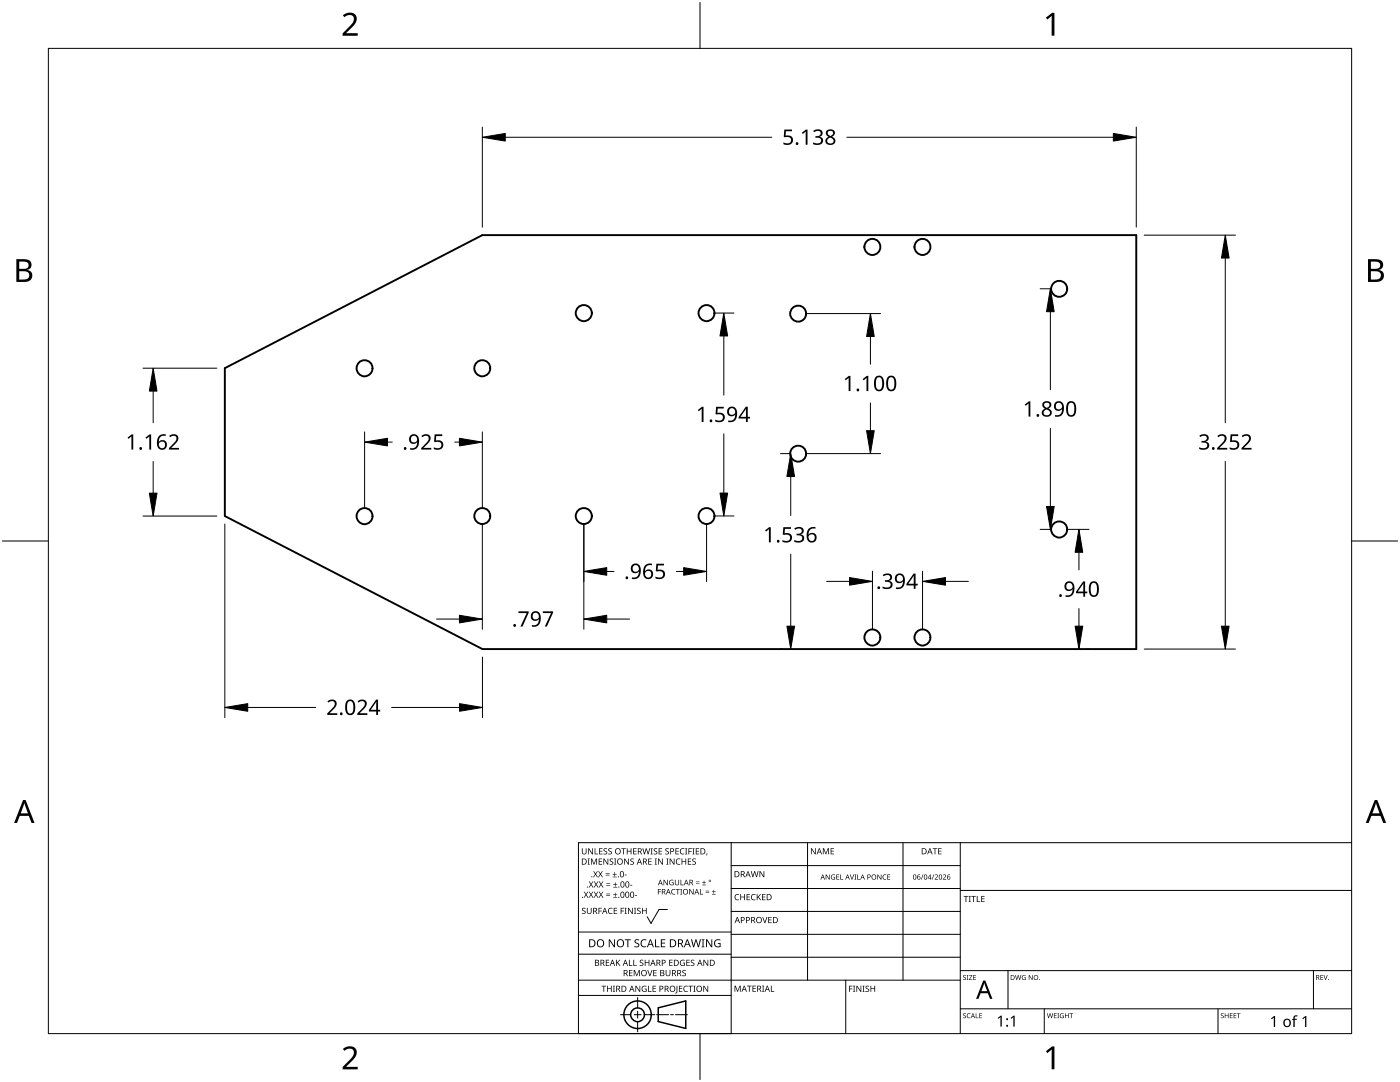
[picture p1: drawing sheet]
<svg xmlns="http://www.w3.org/2000/svg" width="279mm" height="216mm" viewBox="0 0 279 216" stroke-linecap="round" stroke-linejoin="round" font-family="sans-serif">
<g fill="none" stroke="#000" stroke-width=".38">
<path d="M44.9 73.5l51.4-26.6h130.5v82.6h-130.5l-51.4-26.5z"/>
<circle cx="174.1" cy="49.3" r="1.6"/>
<circle cx="184.1" cy="49.3" r="1.61"/>
<circle cx="211.4" cy="57.6" r="1.59"/>
<circle cx="72.7" cy="73.5" r="1.6"/>
<circle cx="96.2" cy="73.5" r="1.6"/>
<circle cx="116.5" cy="62.5" r="1.6"/>
<circle cx="141" cy="62.5" r="1.59"/>
<circle cx="159.3" cy="62.6" r="1.59"/>
<circle cx="159.3" cy="90.5" r="1.59"/>
<circle cx="72.7" cy="103" r="1.6"/>
<circle cx="96.2" cy="103" r="1.59"/>
<circle cx="116.5" cy="103" r="1.6"/>
<circle cx="141" cy="103" r="1.59"/>
<circle cx="211.4" cy="105.6" r="1.6"/>
<circle cx="174.1" cy="127.2" r="1.6"/>
<circle cx="184.1" cy="127.2" r="1.59"/>
</g>
<path d="M9.7 9.7h260v196.5h-260z" fill="none" stroke="#000" stroke-width=".2"/>
<path d="M139.7 .5v9.2M.5 108h9.2M269.7 108h9.2M139.7 206.2v9.2" fill="none" stroke="#000" stroke-width=".2"/>
<g fill="#000">
<path d="M68.4 3.1a1.64 1.64 0 0 1 2.8 .4 2.52 2.52 0 0 1-1.2 2.2l-.9 .9h2.3v.5h-3v-.4l1.2-1.2a1.95 1.95 0 0 0 .9-2.2 1.23 1.23 0 0 0-1.8 .1zM208.7 3.5l1.3-.9h.4v4.5h-.5v-4l-.9 .8zM68.4 209.3a1.64 1.64 0 0 1 2.8 .4 2.52 2.52 0 0 1-1.2 2.2l-.9 1h2.3v.5h-3v-.5l1.2-1.2a1.95 1.95 0 0 0 .9-2.1 1.23 1.23 0 0 0-1.8 .1zM208.7 209.8l1.3-1h.4v4.6h-.5v-4l-.9 .7z"/>
<path d="M3.3 51.7h1.3a1.28 1.28 0 0 1 1.7 1.3 1.04 1.04 0 0 1-.9 .9 1.23 1.23 0 0 1 1 1.5 1.23 1.23 0 0 1-1.5 .9h-1.6zM3.8 54.1v1.7h1a.86 .86 0 0 0 1-.9 .86 .86 0 0 0-1.1-.8zM3.8 52.2v1.4h.9a.78 .78 0 0 0 1-.7 .78 .78 0 0 0-1.1-.7z"/>
<path d="M273 51.7h1.3a1.28 1.28 0 0 1 1.7 1.3 1.04 1.04 0 0 1-.8 .9 1.23 1.23 0 0 1 1 1.5 1.23 1.23 0 0 1-1.6 .9h-1.6zM273.6 54.1v1.7h.9a.86 .86 0 0 0 1.1-.9 .86 .86 0 0 0-1.1-.8zM273.6 52.2v1.4h.8a.78 .78 0 0 0 1-.7 .78 .78 0 0 0-1.1-.7z"/>
<path d="M4.6 159.6h.5l1.8 4.6h-.6l-.6-1.4h-1.8l-.5 1.4h-.6zM4.8 160.2l-.7 2.1h1.5z"/>
<path d="M274.3 159.6h.6l1.7 4.6h-.6l-.5-1.4h-1.8l-.6 1.4h-.5zM274.6 160.2l-.7 2.1h1.4z"/>
</g>
<g fill="none" stroke="#000" stroke-width=".2">
<path d="M145.9 168.1v38.1h-30.5v-38.1h154.3M145.9 172.7h45.7M145.9 177.3h45.7M161.2 168.1v27.5M180.2 168.1v27.5M191.6 168.1v38.1M191.6 177.7h78.1M115.4 198.6h30.5M115.4 195.6h76.2M115.4 190.4h30.5M115.4 186h30.5M127.3 199v2.1"/>
<path d="M133.2 181.5h-1.7l-1.6 2.8-.7-1.4M145.9 181.9h45.7M145.9 186.4h45.7M145.9 191h45.7M168.8 195.6v10.6M191.6 193.7h78.1M201.2 193.7v7.6M262.1 193.7v7.6M123.8 202.5h2.1M126.6 202.5h1.3M127.3 201.8v1.4M127.3 203.8v2.1"/>
<path d="M128.6 202.5h2.1M131 202.5h2.4M133.8 202.5h.6M134.8 202.5h2.4M191.6 201.3h78.1M208.4 201.3v4.9M243.1 201.3v4.9"/>
</g>
<g fill="#000">
<path d="M116.1 169.3h.2v.8a.32 .32 0 0 0 .3 .3 .32 .32 0 0 0 .3-.3v-.8h.2v.8a.47 .47 0 0 1-.5 .4 .47 .47 0 0 1-.5-.5zM116.5 177.9h.2l.3 .5 .3-.5h.1l-.4 .6 .4 .6h-.1l-.3-.5-.4 .5h-.1l.4-.6zM117.3 171.3h.4l-.1 .1v1l.1 .1h-.4l.1-.1v-1zM117.4 169.3h.2l.6 1v-1h.1v1.2h-.1l-.7-1v1h-.1zM117.5 177.9h.2l.3 .5 .3-.5h.1l-.4 .6 .4 .6h-.1l-.4-.5-.3 .5h-.1l.4-.6zM117.5 175.9h.2l.3 .5 .3-.5h.1l-.4 .6 .5 .6h-.2l-.3-.5-.4 .5h-.1l.4-.6zM117.9 171.3h.3l.3 1 .4-1h.3v1.2h-.2v-1l-.4 1h-.1l-.4-1v1h-.2zM118.7 169.3h.1v1h.6v.2h-.7zM118.4 173.8h.1l.3 .5 .3-.5h.2l-.4 .6 .4 .7h-.1l-.4-.6-.3 .6h-.1l.4-.7zM118.5 177.9h.2l.2 .5 .3-.5h.2l-.4 .6 .4 .6h-.1l-.4-.5-.3 .5h-.1l.4-.6zM118.5 175.9h.2l.3 .5 .3-.5h.1l-.4 .6 .4 .6h-.1l-.3-.5-.4 .5h-.1l.4-.6zM119.5 171.3h.7v.1h-.6v.4h.5v.2h-.5v.4h.6v.1h-.7z"/>
<path d="M119.6 169.3h.6v.1h-.5v.4h.5v.1h-.5v.4h.5v.2h-.6zM119.4 173.8h.1l.3 .5 .3-.5h.2l-.4 .6 .4 .7h-.1l-.4-.6-.3 .6h-.2l.5-.7zM119.5 177.9h.1l.3 .5 .3-.5h.2l-.4 .6 .4 .6h-.1l-.4-.5-.3 .5h-.1l.4-.6zM119.5 175.9h.2l.3 .5 .3-.5h.1l-.4 .6 .4 .6h-.1l-.4-.5-.3 .5h-.1l.4-.6zM120.9 174.6h.8v.1h-.8zM120.9 174.2h.8v.1h-.8zM121 178.7h.8v.1h-.8zM121 178.3h.8v.1h-.8zM121 176.6h.8v.1h-.8zM121 176.3h.8v.1h-.8zM120.5 169.4l.4-.1h.3l-.1 .1a.25 .25 0 0 0-.4-.1 .25 .25 0 0 0 0 .4l.4 .3 .1 .2-.3 .3-.5-.1v-.1h.2a.27 .27 0 0 0 .4-.1 .27 .27 0 0 0-.3-.3l-.2-.2zM120.4 171.3h.2l.7 1-.1-1h.2v1.2h-.2l-.6-1v1h-.2z"/>
<path d="M121.4 169.4l.5-.1h.2v.1a.25 .25 0 0 0-.4-.1 .25 .25 0 0 0 0 .4l.4 .3v.2l-.2 .3-.5-.1v-.1h.1a.27 .27 0 0 0 .5-.1 .27 .27 0 0 0-.4-.3l-.2-.2zM122.3 174.9h.8v.2h-.8zM122.4 179h.8v.1h-.8zM122.4 177h.8v.1h-.8zM121.7 171.4l.4-.1 .3 .1-.1 .1a.25 .25 0 0 0-.4-.1 .25 .25 0 0 0 0 .4 .42 .42 0 0 1 .5 .5 .42 .42 0 0 1-.7 .2l-.1-.2 .2 .1a.27 .27 0 0 0 .5-.2 .27 .27 0 0 0-.4-.3l-.2-.2zM122.6 174h.1v.4h.4v.1h-.4v.4h-.1v-.4h-.3v-.1h.3zM122.7 178.1h.1v.4h.4v.1h-.4v.3h-.1v-.3h-.3v-.1h.3zM122.7 176.1h.2v.3h.3v.2h-.3v.3h-.2v-.3h-.3v-.2h.3zM122.6 171.3h.4l-.1 .1v1l.1 .1h-.4l.1-.1v-1zM124 169.3h.9v.1h-.4v1.1h-.1v-1.1h-.4zM124.7 174.5h.4v.2h-.4zM124.6 171.3h.1l.7 1v-1h.1v1.2h-.2l-.6-1v1h-.1z"/>
<path d="M125.7 176.6h.5v.1h-.5zM125.1 169.3h.1v.5h.7v-.5h.1v1.2h-.1v-.6h-.7v.6h-.1zM125.8 171.4l.5-.1 .2 .1v.1a.25 .25 0 0 0-.4-.1 .25 .25 0 0 0 0 .4 .42 .42 0 0 1 .4 .5 .42 .42 0 0 1-.7 .2v-.2l.1 .1a.27 .27 0 0 0 .5-.2 .27 .27 0 0 0-.4-.3l-.2-.2zM126.7 178.6h.4v.2h-.4zM126.4 169.3h.6v.1h-.5v.4h.5v.1h-.5v.4h.5v.2h-.6zM128.2 169.3h.2l.2 1 .3-1h.2l.2 1 .3-1h.1l-.3 1.2h-.1l-.3-1.1-.3 1.1h-.2zM129.4 171.3h.7v.1h-.6v.4h.5v.2h-.5v.4h.6v.1h-.7zM129.8 169.3h.5l-.2 .1v1l.2 .1h-.5l.2-.1v-1zM130.7 171.3h.4l-.1 .1v1l.1 .1h-.4l.1-.1v-1zM130.5 169.4l.4-.1h.3l-.1 .1a.25 .25 0 0 0-.4-.1 .25 .25 0 0 0 0 .4l.4 .3 .1 .2-.2 .3-.6-.1v-.1h.2a.27 .27 0 0 0 .4-.1 .27 .27 0 0 0-.3-.3l-.2-.2zM131.3 177.4h.6v.1h-.5v.4h.5v.1h-.5v.5h-.1zM131.4 169.3h.7v.1h-.5v.4h.5v.1h-.5v.4h.5v.2h-.7z"/>
<path d="M131.3 171.3h.2l.7 1v-1h.1v1.2h-.2l-.6-1v1h-.2zM132.4 175.6h.2l.6 .9v-.9h.1v1h-.2l-.6-.9v.9h-.1zM133 171.3h.4l-.1 .1v1l.1 .1h-.4l.1-.1v-1zM132.8 169.4l.4-.1h.3l-.1 .1a.25 .25 0 0 0-.3-.1 .25 .25 0 0 0 0 .4l.4 .3v.2l-.2 .3-.5-.1v-.1h.1a.27 .27 0 0 0 .5-.1 .27 .27 0 0 0-.4-.3l-.2-.2zM133.7 175.7l.5-.2 .2 .1v.1a.45 .45 0 0 0-.7 .4 .45 .45 0 0 0 .6 .4v-.3h-.2v-.1h.3v.5a.6 .6 0 0 1-.8-.1 .6 .6 0 0 1 .1-.8zM134.1 177.5l.4-.1h.3l-.1 .2a.44 .44 0 0 0-.6 .4 .44 .44 0 0 0 .6 .3 .52 .52 0 0 1-.7 0 .52 .52 0 0 1 .1-.8zM133.6 171.3h.2l.7 1v-1h.1v1.2h-.2l-.6-1v1h-.2zM134.9 177.4h.8v.1h-.4v1h-.1v-1h-.3zM135 171.5l.5-.2 .3 .1-.1 .1a.49 .49 0 0 0-.7 .4 .49 .49 0 0 0 .7 .5 .52 .52 0 0 1-.6 0 .52 .52 0 0 1-.2-.6zM134.8 169.3h.7v.1h-.6v.4h.5v.1h-.5v.4h.6v.2h-.7zM134.7 175.6h.1v.7a.28 .28 0 0 0 .3 .2 .28 .28 0 0 0 .3-.2v-.7h.1v.7a.42 .42 0 0 1-.4 .4 .42 .42 0 0 1-.4-.4zM135.8 175.6h.2v.9h.4v.1h-.6z"/>
<path d="M135.8 177.4h.3l-.1 .1v.9l.1 .1h-.3l.1-.1v-.9zM135.8 169.4l.4-.1h.4l-.1 .1h-.2a.49 .49 0 0 0-.4 .6 .49 .49 0 0 0 .7 .3 .52 .52 0 0 1-.7 .1 .52 .52 0 0 1-.2-.6zM136 171.3h.2v.5h.6v-.5h.1v1.2h-.1v-.5h-.6v.5h-.2zM136.7 169.3h.5l-.2 .1v1l.2 .1h-.5l.2-.1v-1zM137.4 169.3h.7v.1h-.6v.4h.5v.2h-.5v.5h-.1zM137.3 171.3h.7v.1h-.6v.4h.5v.2h-.5v.4h.6v.1h-.7zM137.6 177.4h.1l.6 .9v-.9h.1v1.1h-.1l-.6-.9v.9h-.1zM138.2 169.3h.4l-.1 .1v1l.1 .1h-.4l.1-.1v-1zM138.9 176.2h.7v.1h-.7zM138.9 175.9h.7v.1h-.7zM138.2 171.4l.4-.1 .3 .1-.1 .1a.25 .25 0 0 0-.4-.1 .25 .25 0 0 0 0 .4 .42 .42 0 0 1 .5 .5 .42 .42 0 0 1-.7 .2l-.1-.2 .2 .1a.27 .27 0 0 0 .5-.2 .27 .27 0 0 0-.4-.3l-.2-.2zM138.9 169.3h.6v.1h-.5v.4h.5v.1h-.5v.4h.5v.2h-.6z"/>
<path d="M139.7 177.4h.1v1h.5v.1h-.6zM140.1 176.5h.8v.1h-.8zM140.5 175.7h.1v.3h.3v.2h-.3v.3h-.1v-.3h-.4v-.2h.4zM140.8 178h.7v.2h-.7zM140.8 177.7h.7v.1h-.7zM141 170.3h.2l-.3 .4zM142.1 178.4h.7v.1h-.7zM142.4 177.6h.1v.3h.3v.1h-.3v.3h-.1v-.3h-.3v-.1h.3zM146.8 178.6l.4-.2 .3 .1v.1a.49 .49 0 0 0-.7 .4 .49 .49 0 0 0 .7 .5 .52 .52 0 0 1-.7 0 .52 .52 0 0 1-.2-.6zM147.7 178.4h.2v.5h.6v-.5h.2v1.2h-.2v-.5h-.6v.5h-.2zM149 178.4h.7v.1h-.5v.4h.4v.2h-.4v.4h.5v.1h-.7zM150 178.6l.5-.2 .3 .1-.1 .1a.49 .49 0 0 0-.7 .4 .49 .49 0 0 0 .8 .5 .52 .52 0 0 1-.7 0 .52 .52 0 0 1-.2-.6z"/>
<path d="M149.8 173.8h.2l.3 1.1 .2-1.1h.2l.3 1.1 .2-1.1h.2l-.3 1.2h-.2l-.3-1-.3 1h-.1zM151 178.4h.2v.6l.5-.6h.2l-.5 .5 .5 .7h-.2l-.4-.6-.1 .6h-.2zM151.6 173.8h.1l.7 1v-1h.1v1.2h-.1l-.7-1v1h-.1zM152.1 178.4h.7v.1h-.6v.4h.5v.2h-.5v.4h.6v.1h-.7zM161.8 169.3h.2l.7 1v-1h.1v1.2h-.2l-.6-1v1h-.2zM164.2 169.3h.2l.4 .9 .4-.9h.2v1.2h-.1v-1.1l-.4 1.1h-.1l-.4-1.1v1.1h-.2zM164.8 174.5h.1l.6 .8v-.8h.1v1h-.2l-.5-.8v.8h-.1zM166 174.6l.4-.1h.3l-.1 .2a.42 .42 0 0 0-.6 .3 .42 .42 0 0 0 .5 .4v-.3h-.2v-.1h.4v.5a.56 .56 0 0 1-.8-.1 .56 .56 0 0 1 .1-.8zM165.8 169.3h.6v.1h-.5v.4h.5v.1h-.5v.4h.5v.2h-.6zM166.9 174.5h.6v.1h-.5v.3h.5v.1h-.5v.4h.5v.1h-.6zM167.7 174.5h.1v.9h.5v.1h-.6zM169.6 174.5h.1l.3 .9 .3-.9h.2l-.4 1h-.1z"/>
<path d="M170.5 174.5h.4l-.1 .1v.8l.1 .1h-.4l.1-.1v-.8zM171.1 174.5h.1v.9h.5v.1h-.6zM175.1 174.5h.1l.6 .8v-.8h.1v1h-.1l-.6-.8v.8h-.1zM176.3 174.6l.2-.1h.4l-.3 .1a.42 .42 0 0 0-.3 .5 .42 .42 0 0 0 .6 .3 .48 .48 0 0 1-.7-.1 .48 .48 0 0 1 .1-.7zM177.1 174.5h.6v.1h-.5v.3h.4v.1h-.4v.4h.5v.1h-.6zM184.2 174.5h.1l-.4 1h-.1zM186.3 174.5h.2l-.4 1h-.2zM186.1 169.3h.9v.1h-.3v1.1h-.2v-1.1h-.4zM186.5 174.6a.37 .37 0 0 1 .6 0 .37 .37 0 0 1-.2 .6l-.2 .2h.5v.1h-.7l.3-.4a.27 .27 0 0 0 .3-.3 .27 .27 0 0 0-.4-.2zM187.2 169.3h.7v.1h-.5v.4h.5v.1h-.5v.4h.5v.2h-.7zM188.2 174.6a.37 .37 0 0 1 .6 0 .37 .37 0 0 1-.3 .6l-.2 .2h.5v.1h-.6l.2-.4a.27 .27 0 0 0 .3-.3 .27 .27 0 0 0-.4-.2zM192.3 178.8h.9v.1h-.3v1.1h-.2v-1.1h-.4z"/>
<path d="M193.3 178.8h.5l-.2 .1v1l.2 .1h-.5l.2-.1v-1zM193.8 178.8h1v.1h-.4v1.1h-.2v-1.1h-.4zM194.9 178.8h.2v1.1h.5v.1h-.7zM195.8 178.8h.7v.1h-.5v.4h.5v.1h-.5v.5h.5v.1h-.7zM116.2 181.3l.4-.2 .3 .1-.1 .1a.25 .25 0 0 0-.4-.1 .25 .25 0 0 0 0 .4l.4 .2 .1 .3-.3 .3-.5-.1v-.1h.2a.27 .27 0 0 0 .4-.1 .27 .27 0 0 0-.3-.3l-.2-.2zM117.1 181.1h.2v.8a.32 .32 0 0 0 .3 .3 .32 .32 0 0 0 .3-.3v-.8h.2v.8a.47 .47 0 0 1-.5 .5 .47 .47 0 0 1-.5-.5zM119.4 181.1h.7v.2h-.5v.4h.5v.1h-.5v.6h-.2zM120 196.7h1v.1h-.4v1.1h-.2v-1.1h-.4zM120.9 191.5h.7v.1h-.5v.4h.4v.2h-.4v.4h.5v.1h-.7zM121.5 181.3l.4-.2 .4 .1-.1 .1a.49 .49 0 0 0-.7 .5 .49 .49 0 0 0 .7 .4 .52 .52 0 0 1-.6 .1 .52 .52 0 0 1-.3-.6zM121.1 196.7h.2v.5h.6v-.5h.2v1.2h-.2v-.6h-.6v.6h-.2zM121.5 187.4h.2l.9 1.3v-1.3h.1v1.6h-.2l-.8-1.3v1.3h-.2z"/>
<path d="M122.3 196.7h.4l-.1 .1v1l.1 .1h-.4l.2-.1v-1zM122.5 181.1h.7v.2h-.6v.4h.5v.1h-.5v.4h.6v.2h-.7zM122.9 191.5h.2v.6l.5-.6h.2l-.5 .5 .5 .7h-.2l-.4-.6-.1 .6h-.2zM123.9 181.1h.6v.2h-.5v.4h.5v.1h-.5v.6h-.1zM124.7 181.1h.4l-.2 .2v.9l.2 .2h-.4l.1-.2v-.9zM124.7 187.4h1.2v.2h-.5v1.4h-.2v-1.4h-.5zM125.5 191.5h.2v1.1h.5v.1h-.7zM125.5 193.6h.7v.1h-.5v.4h.5v.1h-.5v.4h.5v.2h-.7zM125.3 181.1h.2l.7 1.1-.1-1.1h.2v1.3h-.2l-.6-1v1h-.2zM126.4 191.5h.2v1.1h.5v.1h-.7zM126.5 181.1h.5l-.2 .2v.9l.2 .2h-.5l.2-.2v-.9zM126.5 193.6h.2l.4 1 .4-1h.2v1.2h-.2v-1.1l-.4 1.1h-.1l-.4-1.1v1.1h-.1z"/>
<path d="M126.7 187.6l.3-.2 .6 .1-.2 .1a.33 .33 0 0 0-.6 .2 .33 .33 0 0 0 .4 .4 .47 .47 0 0 1 .4 .6 .47 .47 0 0 1-.7 .2h-.3v-.2h.2a.35 .35 0 0 0 .6-.2 .35 .35 0 0 0-.5-.4l-.3-.2zM126.8 196.7h.2l.6 1v-1h.2v1.2h-.2l-.7-1 .1 1h-.2zM127.2 181.3l.4-.2 .3 .1-.1 .1a.25 .25 0 0 0-.4-.1 .25 .25 0 0 0 0 .4l.4 .2 .1 .3-.3 .3-.5-.1v-.1h.2a.27 .27 0 0 0 .4-.1 .27 .27 0 0 0-.3-.3l-.2-.2zM127.7 191.6l.5-.1 .2 .1v.1a.25 .25 0 0 0-.4-.1 .25 .25 0 0 0 0 .4l.4 .2v.3l-.2 .2h-.5v-.2l.1 .1a.27 .27 0 0 0 .5-.2 .27 .27 0 0 0-.4-.3l-.2-.2zM128 187.6l.6-.2 .4 .1v.2a.64 .64 0 0 0-1 .5 .64 .64 0 0 0 1 .6v.2a.83 .83 0 0 1-1.1-.3 .83 .83 0 0 1 .1-1.1zM128.2 196.8l.6-.1 .2 .1v.1a.5 .5 0 0 0-.8 .4 .5 .5 0 0 0 .7 .5v-.4h-.3v-.1h.4v.6a.66 .66 0 0 1-.8-.2 .66 .66 0 0 1 0-.9zM128.1 181.1h.2v.6h.6v-.6h.2v1.3h-.2v-.6h-.6v.6h-.2zM129.2 193.6h.1l.4 1 .3-1h.2l-.4 1.2h-.2zM129.3 196.7h.2v1.1h.5v.1h-.7zM128.7 191.5h.1v.5h.6v-.5h.2v1.2h-.2v-.5h-.6v.5h-.1zM130.7 187.4h.2v1.4h.7v.2h-.9zM130.2 196.7h.7v.1h-.5v.4h.5v.1h-.5v.5h.5v.1h-.7z"/>
<path d="M130.4 193.6h.6v.1h-.5v.4h.5v.1h-.5v.4h.5v.2h-.6zM131.9 187.4h.9v.2h-.7v.5h.6v.2h-.6v.5h.7v.2h-.9zM132.8 193.6h.2v.7a.32 .32 0 0 0 .3 .4 .32 .32 0 0 0 .3-.4v-.7h.2v.7a.47 .47 0 0 1-.5 .5 .47 .47 0 0 1-.5-.5zM133.5 191.5h.7v.1h-.5v.4h.5v.2h-.5v.4h.5v.1h-.7zM135 196.7h.2v1.3l-.1 .2h-.3l-.1-.1 .3-.2zM135.5 196.7h.7v.1h-.5v.4h.4v.1h-.4v.5h.5v.1h-.7zM135.8 191.7l.5-.2 .4 .1-.1 .1a.5 .5 0 0 0-.8 .4 .5 .5 0 0 0 .7 .5v-.4h-.2v-.1h.4v.6a.66 .66 0 0 1-.9-.1 .66 .66 0 0 1 0-.9zM136.2 193.7l.4-.2 .3 .1-.1 .1a.25 .25 0 0 0-.4-.1 .25 .25 0 0 0 0 .4 .42 .42 0 0 1 .5 .6 .42 .42 0 0 1-.7 .2l-.1-.2h.2a.27 .27 0 0 0 .5-.1 .27 .27 0 0 0-.4-.3l-.2-.2zM136.5 196.8l.5-.1 .3 .1-.1 .1a.49 .49 0 0 0-.7 .4 .49 .49 0 0 0 .8 .4 .52 .52 0 0 1-.7 .1 .52 .52 0 0 1-.2-.6zM137 191.5h.7v.1h-.6v.4h.5v.2h-.5v.4h.6v.1h-.7zM137.4 196.7h.9v.1h-.4v1.1h-.1v-1.1h-.4zM137.9 191.6l.4-.1 .3 .1-.1 .1a.25 .25 0 0 0-.4-.1 .25 .25 0 0 0 0 .4l.4 .2 .1 .3-.2 .2h-.6v-.2l.2 .1a.27 .27 0 0 0 .5-.2 .27 .27 0 0 0-.4-.3l-.2-.2z"/>
<path d="M138.4 196.7h.4l-.1 .1v1l.1 .1h-.4l.1-.1v-1zM137.9 187.4h.2l.3 1.4 .4-1.4h.2l.4 1.4 .3-1.4h.2l-.4 1.6h-.2l-.4-1.3-.4 1.3h-.2zM140 187.4h.6l-.2 .2v1.3l.2 .1h-.6l.2-.1v-1.3zM140.4 196.7h.1l.7 1v-1h.1v1.2h-.1l-.7-1v1h-.1zM140.4 191.5h.2l.6 1v-1h.1v1.2h-.1l-.7-1v1h-.1zM140.9 187.4h.2l.9 1.3v-1.3h.2v1.6h-.3l-.8-1.3v1.3h-.2zM142.7 187.6l.7-.2 .4 .1-.1 .2a.65 .65 0 0 0-1 .5 .65 .65 0 0 0 .9 .6v-.4h-.3v-.2h.5v.7a.86 .86 0 0 1-1.1-.1 .86 .86 0 0 1 0-1.2zM146.6 196.7h.2l.4 1 .4-1h.2v1.2h-.1v-1.1l-.4 1.1h-.2l-.4-1.1v1.1h-.1zM149.1 196.7h.9v.1h-.4v1.1h-.1v-1.1h-.4zM150.2 196.7h.7v.1h-.6v.4h.5v.1h-.5v.5h.6v.1h-.7zM152.1 183h.2l.3 1 .4-1h.2l-.5 1.2h-.1zM152.1 196.7h.4l-.1 .1v1l.1 .1h-.4l.1-.1v-1z"/>
<path d="M153.8 196.7h.2v1.1h.5v.1h-.7zM153.3 183h.7v.1h-.5v.4h.5v.1h-.5v.5h.5v.1h-.7zM169.5 196.7h.6v.1h-.5v.5h.5v.1h-.5v.5h-.1zM170.2 196.7h.5l-.2 .1v1l.2 .1h-.5l.2-.1v-1zM170.9 196.7h.2l.6 1v-1h.2v1.2h-.2l-.6-1v1h-.2zM172.1 196.7h.5l-.2 .1v1l.2 .1h-.5l.2-.1v-1zM172.8 196.8l.4-.1h.2v.2a.25 .25 0 0 0-.4-.1 .25 .25 0 0 0 0 .4l.4 .2 .1 .3-.3 .2h-.5v-.2l.2 .1a.27 .27 0 0 0 .4-.2 .27 .27 0 0 0-.3-.3l-.3-.2zM173.7 196.7h.2v.5h.6v-.5h.2v1.2h-.2v-.6h-.6v.6h-.2zM192.2 194.7l.4-.1h.2l-.1 .1a.24 .24 0 0 0-.3 0 .24 .24 0 0 0-.1 .3 .24 .24 0 0 0 .4 .1l.1 .1-.1 .3h-.4l-.1-.1a.24 .24 0 0 0 .3 .1 .24 .24 0 0 0 .1-.3l-.4-.3zM192.9 194.6h.4l-.1 .1v.7l.1 .1h-.4l.1-.1v-.7zM193.4 194.6h.6l-.5 .8h.6v.1h-.7l.5-.8h-.5zM194.2 194.6h.6v.1h-.4v.3h.4v.1h-.4v.3h.4v.1h-.6z"/>
<path d="M202.6 194.6h.1l.2 .8 .2-.8h.2l.2 .8 .2-.8h.1l-.2 .9h-.2l-.2-.8-.2 .8h-.2zM204.1 194.7l.3-.1h.3l-.1 .1a.4 .4 0 0 0-.6 .4 .4 .4 0 0 0 .6 .3v-.3l-.2-.1h.3v.5a.53 .53 0 0 1-.7-.1 .53 .53 0 0 1 .1-.7zM205.3 194.6h.2l.5 .8v-.8h.1v.9h-.2l-.5-.8v.8h-.1zM263.5 194.6h.6v.1h-.5v.3h.4v.1h-.4v.3h.5v.1h-.6zM264.1 194.6h.2l.2 .8 .3-.8h.2l-.4 .9h-.1zM192.2 202.3l.4-.1h.2l-.1 .1a.24 .24 0 0 0-.3 0 .24 .24 0 0 0-.1 .3 .24 .24 0 0 0 .4 .1l.1 .2-.1 .2-.4 .1-.1-.2a.24 .24 0 0 0 .3 .1 .24 .24 0 0 0 .1-.3l-.4-.2zM193.1 202.3l.6-.1-.3 .1a.4 .4 0 0 0-.3 .5 .4 .4 0 0 0 .5 .2 .46 .46 0 0 1-.6 0 .46 .46 0 0 1 .1-.7zM194.7 202.2h.1v.8h.5v.2h-.6zM195.4 202.2h.6v.1h-.4v.3h.4v.1h-.4v.4h.4v.1h-.6zM199.1 203.1l.6-.4h.2v2.1h-.2v-1.9l-.5 .4zM201.7 203.1l.6-.4h.2v2.1h-.3v-1.9l-.4 .4zM209 202.2h.1l.2 .8 .2-.8h.1l.3 .8 .2-.8h.1l-.3 1h-.1l-.2-.9-.3 .9h-.1z"/>
<path d="M210.3 202.2h.6v.1h-.4v.3h.3v.1h-.3v.4h.4v.1h-.6zM211 202.2h.4l-.2 .1v.8l.2 .1h-.4l.1-.1v-.8zM211.6 202.3l.7-.1-.1 .1a.4 .4 0 0 0-.6 .4 .4 .4 0 0 0 .6 .3v-.2l-.2-.2h.3v.5a.53 .53 0 0 1-.7-.1 .53 .53 0 0 1 0-.7zM212.5 202.2h.2v.4h.5v-.4h.1v1h-.1v-.5h-.5v.5h-.2zM213.4 202.2h.8v.1h-.3v.9h-.2v-.9h-.3zM243.7 202.3l.3-.1h.2v.1a.24 .24 0 0 0-.3 0 .24 .24 0 0 0-.1 .3 .24 .24 0 0 0 .3 .1l.1 .2-.1 .2-.4 .1-.1-.2a.24 .24 0 0 0 .4 .1 .24 .24 0 0 0 0-.3l-.3-.2zM244.4 202.2h.2v.4h.5v-.4h.1v1h-.1v-.5h-.5v.5h-.2zM245.4 202.2h.6v.1h-.4v.3h.4v.1h-.4v.4h.4v.1h-.6zM246.2 202.2h.5v.1h-.4v.3h.4v.1h-.4v.4h.4v.1h-.5zM246.8 202.2h.8v.1h-.3v.9h-.2v-.9h-.3zM253.7 203.2l.6-.5h.2v2.2h-.3v-1.9l-.4 .4zM258.2 202.7l.3-.1h.5l-.1 .3-.4-.1-.1 .2v.3h.4v.2h-.4v1.4h-.3v-1.4h-.3l.3-.2z"/>
<path d="M259.9 203.2l.6-.5h.2v2.2h-.2v-1.9l-.5 .4z"/>
<path d="M116.1 171.3h.4a.61 .61 0 0 1 .6 .6 .61 .61 0 0 1-.6 .6h-.4zM116.3 171.4v1h.1a.48 .48 0 0 0 .5-.5 .48 .48 0 0 0-.4-.5z"/>
<path d="M122.7 169.9a.61 .61 0 0 1 1.2 0 .61 .61 0 0 1-1.2 0zM123 169.5a.47 .47 0 0 0-.1 .7 .47 .47 0 0 0 .8 0v-.1a.45 .45 0 0 0-.1-.6 .45 .45 0 0 0-.6 0z"/>
<path d="M123.1 171.9a.61 .61 0 0 1 1.2 0 .61 .61 0 0 1-1.2 0zM123.5 171.5l-.2 .4a.45 .45 0 0 0 .7 .4 .45 .45 0 0 0 0-.8l-.2-.1z"/>
<path d="M123.9 173.9a.51 .51 0 0 1 .6 .1 .51 .51 0 0 1 0 .7 .44 .44 0 0 1-.6 .3 .44 .44 0 0 1-.2-.6zM123.9 174v.1a.48 .48 0 0 0 .3 .8 .53 .53 0 0 0 .2-.5 .53 .53 0 0 0-.4-.4z"/>
<path d="M124 178a.44 .44 0 0 1 .5 0 .44 .44 0 0 1 .1 .5 .46 .46 0 0 1-.4 .7 .46 .46 0 0 1-.4-.7zM124.1 178.1l-.1 .2a.45 .45 0 0 0 .3 .7 .53 .53 0 0 0 .2-.5 .53 .53 0 0 0-.4-.4z"/>
<path d="M124 176a.44 .44 0 0 1 .5 0 .44 .44 0 0 1 .1 .5 .46 .46 0 0 1-.4 .6 .46 .46 0 0 1-.4-.7zM124.1 176.1l-.1 .4a.31 .31 0 0 0 .2 .5 .31 .31 0 0 0 .3-.5l-.1-.4z"/>
<path d="M124.9 178a.5 .5 0 0 1 .7 .1 .5 .5 0 0 1 0 .6 .44 .44 0 0 1-.6 .4 .44 .44 0 0 1-.2-.6zM125 178.1a.48 .48 0 0 0-.1 .6 .48 .48 0 0 0 .4 .3l.1-.8-.2-.2z"/>
<path d="M124.9 176a.44 .44 0 0 1 .6 0 .44 .44 0 0 1 .1 .5 .46 .46 0 0 1-.5 .6 .46 .46 0 0 1-.3-.7zM125 176.1l-.1 .4a.31 .31 0 0 0 .3 .5 .31 .31 0 0 0 .2-.5v-.4z"/>
<path d="M125.9 178a.5 .5 0 0 1 .6 .1 .5 .5 0 0 1 0 .6 .44 .44 0 0 1-.5 .4 .44 .44 0 0 1-.2-.6zM126 178.1l-.1 .1a.48 .48 0 0 0 .4 .8 .53 .53 0 0 0 .2-.5 .53 .53 0 0 0-.5-.4z"/>
<path d="M127.3 169.3h.3a.35 .35 0 0 1 .5 .2 .35 .35 0 0 1-.3 .4l.4 .6h-.2l-.3-.5h-.3v.5h-.1zM127.4 169.4v.4h.2a.23 .23 0 0 0 .3-.2 .23 .23 0 0 0-.3-.2z"/>
<path d="M127.5 171.3h.2l.4 1.2h-.1l-.2-.4h-.4l-.2 .4h-.1zM127.6 171.5l-.2 .5h.4z"/>
<path d="M128.3 171.3h.3a.35 .35 0 0 1 .5 .2 .35 .35 0 0 1-.3 .5l.4 .5h-.2l-.3-.5h-.2v.5h-.2zM128.5 171.4v.5h.1a.23 .23 0 0 0 .3-.2 .23 .23 0 0 0-.3-.3z"/>
<path d="M131.7 175.5h.1l.5 1.1h-.2l-.1-.3h-.4l-.2 .3h-.1zM131.8 175.7l-.2 .5h.4z"/>
<path d="M132.1 177.4h.3a.31 .31 0 0 1 .4 .2 .31 .31 0 0 1-.2 .4l.3 .5h-.2l-.3-.5h-.2v.5h-.1zM132.2 177.5v.4h.2a.21 .21 0 0 0 .2-.2 .21 .21 0 0 0-.2-.2z"/>
<path d="M133.3 177.4h.1l.5 1.1h-.2l-.1-.4h-.4l-.2 .4h-.1zM133.4 177.5l-.2 .5h.4z"/>
<path d="M133.8 169.3h.6l.1 .2-.1 .4-.5 .1v.5h-.1zM133.9 169.4v.5a.29 .29 0 0 0 .5-.3 .29 .29 0 0 0-.5-.2z"/>
<path d="M136.9 175.5h.1l.4 1.1h-.1l-.1-.3h-.5l-.1 .3h-.1zM137 175.7l-.2 .5h.3z"/>
<path d="M136.2 177.9a.55 .55 0 0 1 1.1 0 .55 .55 0 0 1-1.1 0zM136.4 177.9a.45 .45 0 0 0 .9 0 .45 .45 0 0 0-.9 0z"/>
<path d="M137.6 175.6h.3a.31 .31 0 0 1 .4 .2 .31 .31 0 0 1-.2 .4l.3 .4h-.2l-.2-.4h-.3v.4h-.1zM137.7 175.7v.4h.2a.21 .21 0 0 0 .3-.2 .21 .21 0 0 0-.3-.2z"/>
<path d="M139 177.4h.1l.4 1.1h-.1l-.1-.4h-.5l-.1 .4h-.1zM139.1 177.5l-.2 .5h.3z"/>
<path d="M139.8 169.3h.4a.54 .54 0 0 1 .6 .6 .56 .56 0 0 1-.7 .6h-.3zM140 169.4v.9h.1a.48 .48 0 0 0 .5-.4 .48 .48 0 0 0-.4-.5z"/>
<path d="M141.4 175.8a.25 .25 0 0 1 .5 0 .25 .25 0 0 1-.5 0zM141.5 175.8a.15 .15 0 0 0 .3 0 .15 .15 0 0 0-.3 0z"/>
<path d="M146.6 173.8h.4a.61 .61 0 0 1 .6 .6 .61 .61 0 0 1-.7 .6h-.3zM146.8 174v.9h.1a.43 .43 0 0 0 .5-.5 .41 .41 0 0 0-.4-.4z"/>
<path d="M147.8 173.8h.4a.35 .35 0 0 1 .4 .3 .35 .35 0 0 1-.2 .4l.3 .5h-.2l-.3-.5h-.2v.5h-.2zM148 174v.4h.2a.23 .23 0 0 0 .3-.2 .23 .23 0 0 0-.3-.2z"/>
<path d="M149.2 173.8h.1l.5 1.2h-.1l-.2-.3h-.5l-.1 .3h-.2zM149.3 174l-.2 .5h.4z"/>
<path d="M153 178.4h.4a.55 .55 0 0 1 .6 .6 .56 .56 0 0 1-.6 .6h-.4zM153.2 178.5v1h.1a.48 .48 0 0 0 .5-.5 .48 .48 0 0 0-.4-.5z"/>
<path d="M163.4 169.2h.2l.5 1.3h-.2l-.2-.4h-.4l-.2 .4h-.1zM163.5 169.4l-.2 .6h.4z"/>
<path d="M164.1 174.5h.2l.3 1h-.1l-.1-.3h-.4l-.1 .3h-.2zM164.2 174.6l-.2 .5h.4z"/>
<path d="M169.1 174.5h.1l.4 1h-.1l-.2-.3h-.4l-.1 .3h-.1zM169.1 174.6l-.1 .5h.3z"/>
<path d="M172.1 174.5h.1l.4 1h-.1l-.2-.3h-.4l-.1 .3h-.1zM172.1 174.6l-.1 .5h.3z"/>
<path d="M173.1 174.5h.3a.34 .34 0 0 1 .4 .4 .34 .34 0 0 1-.6 .2v.4h-.1zM173.2 174.6v.4a.25 .25 0 0 0 .4-.2 .25 .25 0 0 0-.4-.2z"/>
<path d="M173.8 175a.55 .55 0 0 1 1.1 0 .55 .55 0 0 1-1.1 0zM174.1 175a.38 .38 0 0 0 .7 0 .38 .38 0 0 0-.7 0z"/>
<path d="M182.3 174.6h.4l.2 .5a.38 .38 0 0 1-.5 .4 .38 .38 0 0 1-.2-.6zM182.4 174.6l-.1 .2a.38 .38 0 0 0 .3 .6 .41 .41 0 0 0 .2-.5 .41 .41 0 0 0-.4-.3z"/>
<path d="M183.2 174.6l.4-.1-.3 .2-.1 .3a.33 .33 0 0 1 .5 .1 .33 .33 0 0 1-.3 .5 .33 .33 0 0 1-.4-.4zM183.2 175.2a.22 .22 0 0 0 .4 0 .22 .22 0 0 0-.4 0z"/>
<path d="M184 169.3h.3a.61 .61 0 0 1 .6 .6 .61 .61 0 0 1-.6 .6h-.3zM184.1 169.4v.9h.2a.43 .43 0 0 0 .5-.4 .41 .41 0 0 0-.5-.5z"/>
<path d="M184.5 174.6l.1-.1a.51 .51 0 0 1 .4 .5 .51 .51 0 0 1-.4 .5l-.2-.4zM184.6 174.6l-.1 .2a.38 .38 0 0 0 .3 .6 .41 .41 0 0 0 .2-.5 .41 .41 0 0 0-.4-.3z"/>
<path d="M185.6 174.5h.2v.7h.1l-.1 .3h-.2v-.2h-.5zM185.6 174.6l-.3 .6h.3z"/>
<path d="M185.5 169.2h.1l.5 1.3h-.1l-.2-.4h-.5l-.1 .4h-.2zM185.6 169.4l-.2 .6h.4z"/>
<path d="M187.5 174.6l.1-.1a.51 .51 0 0 1 .4 .5 .51 .51 0 0 1-.5 .5l-.1-.4zM187.6 174.6l-.1 .2a.38 .38 0 0 0 .3 .6 .41 .41 0 0 0 .1-.5 .41 .41 0 0 0-.3-.3z"/>
<path d="M189.1 174.6l.5-.1-.4 .2-.1 .3a.33 .33 0 0 1 .5 .1 .33 .33 0 0 1-.2 .5 .33 .33 0 0 1-.4-.4zM189.1 175.2a.25 .25 0 0 0 .5 0 .25 .25 0 0 0-.5 0z"/>
<path d="M118.4 181.1h.3a.35 .35 0 0 1 .4 .3 .35 .35 0 0 1-.2 .4l.3 .6h-.1l-.3-.5h-.3v.5h-.1zM118.5 181.3v.4h.2a.23 .23 0 0 0 .3-.2 .23 .23 0 0 0-.3-.2z"/>
<path d="M118.7 191.5h.4a.31 .31 0 0 1 .4 .2 .31 .31 0 0 1-.2 .4 .33 .33 0 0 1 .3 .4 .33 .33 0 0 1-.4 .2h-.5zM118.9 192.2v.4h.2a.23 .23 0 0 0 .3-.2 .23 .23 0 0 0-.3-.2zM118.9 191.6v.4h.2a.21 .21 0 0 0 .3-.2 .21 .21 0 0 0-.3-.2z"/>
<path d="M117.6 187.4h.5a.71 .71 0 0 1 .7 .8 .73 .73 0 0 1-.8 .8h-.4zM117.8 187.6v1.2h.2a.56 .56 0 0 0 .6-.6 .54 .54 0 0 0-.6-.6z"/>
<path d="M119.8 191.5h.4a.35 .35 0 0 1 .4 .3 .35 .35 0 0 1-.2 .4l.3 .5h-.2l-.3-.5h-.2v.5h-.2zM120 191.6v.5h.2a.23 .23 0 0 0 .3-.2 .23 .23 0 0 0-.3-.3z"/>
<path d="M119.3 187.6a.74 .74 0 0 1 .9-.1 .74 .74 0 0 1 .4 .7 .77 .77 0 0 1-1.1 .8 .77 .77 0 0 1-.3-1.3zM119.5 187.7l-.2 .5a.56 .56 0 0 0 .7 .6 .56 .56 0 0 0 .3-.9 .51 .51 0 0 0-.8-.2z"/>
<path d="M120.6 181.1h.2l.4 1.3h-.1l-.2-.4h-.4l-.2 .4h-.1zM120.7 181.3l-.2 .6h.4z"/>
<path d="M122.2 191.5h.1l.5 1.2h-.2l-.1-.3h-.5l-.2 .3h-.1zM122.2 191.7l-.2 .5h.4z"/>
<path d="M123 196.7h.3a.35 .35 0 0 1 .4 .2 .35 .35 0 0 1-.2 .5l.3 .5h-.1l-.3-.5h-.3v.5h-.1zM123.1 196.8v.5h.2a.23 .23 0 0 0 .3-.3 .23 .23 0 0 0-.3-.2z"/>
<path d="M123.3 187.6a.74 .74 0 0 1 .8-.1 .74 .74 0 0 1 .5 .7 .77 .77 0 0 1-1.1 .8 .77 .77 0 0 1-.3-1.3zM123.5 187.7l-.2 .5a.56 .56 0 0 0 .7 .6 .56 .56 0 0 0 .3-.9 .51 .51 0 0 0-.8-.2z"/>
<path d="M124.5 193.6h.3a.35 .35 0 0 1 .4 .2 .35 .35 0 0 1-.2 .4l.3 .6h-.1l-.3-.5h-.3v.5h-.1zM124.6 193.7v.4h.2a.23 .23 0 0 0 .3-.2 .23 .23 0 0 0-.3-.2z"/>
<path d="M124 196.7h.4a.54 .54 0 0 1 .6 .6 .56 .56 0 0 1-.6 .6h-.4zM124.2 196.8v1h.2a.48 .48 0 0 0 .5-.5 .48 .48 0 0 0-.5-.5z"/>
<path d="M124.7 191.5h.2l.4 1.2h-.1l-.2-.3h-.4l-.2 .3h-.1zM124.8 191.7l-.2 .5h.4z"/>
<path d="M126 196.7h.2l.4 1.2h-.1l-.2-.4h-.4l-.2 .4h-.1zM126.1 196.8l-.2 .6h.4z"/>
<path d="M127.9 194.2a.61 .61 0 0 1 1.2 0 .61 .61 0 0 1-1.2 0zM128.2 193.8l-.1 .4a.45 .45 0 0 0 .7 .4 .45 .45 0 0 0 0-.8l-.2-.1z"/>
<path d="M129.7 187.4h.2l.6 1.6h-.2l-.2-.5h-.6l-.2 .5h-.2zM129.8 187.6l-.2 .7h.5z"/>
<path d="M130.2 191.5h.2l.5 1.2h-.2l-.2-.3h-.4l-.2 .3h-.1zM130.3 191.7l-.2 .5h.4z"/>
<path d="M131 191.5h.4a.35 .35 0 0 1 .4 .3 .35 .35 0 0 1-.2 .4l.3 .5h-.2l-.3-.5h-.2v.5h-.2zM131.2 191.6v.5h.2a.23 .23 0 0 0 .2-.2 .23 .23 0 0 0-.3-.3z"/>
<path d="M131.8 193.6h.3a.31 .31 0 0 1 .4 .1 .31 .31 0 0 1-.2 .4 .33 .33 0 0 1 .3 .4 .33 .33 0 0 1-.4 .3h-.4zM131.9 194.2v.4h.3a.23 .23 0 0 0 .2-.2 .23 .23 0 0 0-.3-.2zM131.9 193.7v.4h.2a.21 .21 0 0 0 .3-.2 .21 .21 0 0 0-.3-.2z"/>
<path d="M131.6 196.7h.5l.3 .3-.1 .3-.5 .1v.5h-.2zM131.8 196.8v.5a.29 .29 0 0 0 .4-.2 .29 .29 0 0 0-.4-.3z"/>
<path d="M132.6 196.7h.4a.35 .35 0 0 1 .4 .2 .35 .35 0 0 1-.2 .5l.3 .5h-.2l-.3-.5h-.2v.5h-.2zM132.8 196.8v.5h.2a.23 .23 0 0 0 .3-.3 .23 .23 0 0 0-.3-.2z"/>
<path d="M132.1 191.5h.5l.2 .3-.1 .4-.5 .1v.4h-.1zM132.2 191.6v.5a.29 .29 0 0 0 .5-.2 .29 .29 0 0 0-.5-.3z"/>
<path d="M134.1 193.6h.3a.35 .35 0 0 1 .5 .2 .35 .35 0 0 1-.3 .4l.4 .6h-.2l-.3-.5h-.2v.5h-.2zM134.3 193.7v.4h.1a.23 .23 0 0 0 .3-.2 .23 .23 0 0 0-.3-.2z"/>
<path d="M133.5 197.3a.65 .65 0 0 1 1.3 0 .65 .65 0 0 1-1.3 0zM133.9 196.9a.47 .47 0 0 0-.1 .7 .47 .47 0 0 0 .7 0l.1-.1a.45 .45 0 0 0-.1-.6 .45 .45 0 0 0-.6 0z"/>
<path d="M133.7 187.4h.5a.71 .71 0 0 1 .8 .8 .73 .73 0 0 1-.9 .8h-.4zM133.9 187.6v1.2h.2a.56 .56 0 0 0 .6-.6 .54 .54 0 0 0-.6-.6z"/>
<path d="M135.2 193.6h.3a.35 .35 0 0 1 .4 .2 .35 .35 0 0 1-.2 .4l.3 .6h-.1l-.3-.5h-.3v.5h-.1zM135.3 193.7v.4h.2a.23 .23 0 0 0 .3-.2 .23 .23 0 0 0-.3-.2z"/>
<path d="M134.5 191.5h.4a.54 .54 0 0 1 .6 .6 .56 .56 0 0 1-.7 .6h-.3zM134.6 191.6v1h.2a.48 .48 0 0 0 .5-.5 .48 .48 0 0 0-.5-.5z"/>
<path d="M135.3 187.4h.4a.45 .45 0 0 1 .6 .3 .45 .45 0 0 1-.3 .6l.4 .7h-.2l-.4-.6h-.3v.6h-.2zM135.5 187.6v.6h.2a.3 .3 0 0 0 .4-.3 .3 .3 0 0 0-.4-.3z"/>
<path d="M137.1 187.4h.2l.6 1.6h-.2l-.2-.5h-.6l-.2 .5h-.2zM137.2 187.6l-.3 .7h.5z"/>
<path d="M139.6 191.5h.1l.5 1.2h-.1l-.2-.3h-.5l-.1 .3h-.2zM139.7 191.7l-.2 .5h.4z"/>
<path d="M138.9 197.3a.61 .61 0 0 1 1.2 0 .61 .61 0 0 1-1.2 0zM139.3 196.9a.47 .47 0 0 0-.1 .7 .47 .47 0 0 0 .7 0v-.1a.45 .45 0 0 0-.1-.6 .45 .45 0 0 0-.5 0z"/>
<path d="M141.7 191.5h.3a.54 .54 0 0 1 .6 .6 .56 .56 0 0 1-.6 .6h-.3zM141.8 191.6v1h.2a.48 .48 0 0 0 .5-.5 .48 .48 0 0 0-.5-.5z"/>
<path d="M147.1 183h.1l.5 1.2h-.2l-.1-.4h-.5l-.1 .4h-.2zM147.1 183.1l-.1 .6h.3z"/>
<path d="M147.9 183h.6l.1 .3-.1 .3-.5 .1v.5h-.1zM148 183.1v.5a.29 .29 0 0 0 .5-.2 .29 .29 0 0 0-.5-.3z"/>
<path d="M148.5 196.7h.1l.5 1.2h-.2l-.1-.4h-.5l-.2 .4h-.1zM148.5 196.8l-.2 .6h.4z"/>
<path d="M148.9 183h.5l.3 .3-.2 .3-.5 .1v.5h-.1zM149 183.1v.5a.29 .29 0 0 0 .5-.2 .29 .29 0 0 0-.5-.3z"/>
<path d="M149.9 183h.3a.35 .35 0 0 1 .5 .2 .35 .35 0 0 1-.3 .5l.4 .5h-.2l-.3-.5h-.2v.5h-.2zM150.1 183.1v.5h.1a.23 .23 0 0 0 .3-.3 .23 .23 0 0 0-.3-.2z"/>
<path d="M151.1 196.7h.4a.35 .35 0 0 1 .4 .2 .35 .35 0 0 1-.2 .5l.3 .5h-.2l-.3-.5h-.2v.5h-.2zM151.3 196.8v.5h.2a.23 .23 0 0 0 .2-.3 .23 .23 0 0 0-.2-.2z"/>
<path d="M150.8 183.6a.61 .61 0 0 1 1.2 0 .61 .61 0 0 1-1.2 0zM151.2 183.2a.47 .47 0 0 0-.1 .7 .47 .47 0 0 0 .7 0v-.1a.45 .45 0 0 0 0-.6 .45 .45 0 0 0-.6 0z"/>
<path d="M153.1 196.7h.1l.5 1.2h-.2l-.1-.4h-.5l-.2 .4h-.1zM153.1 196.8l-.2 .6h.4z"/>
<path d="M154.3 183h.3a.55 .55 0 0 1 .6 .6 .56 .56 0 0 1-.6 .6h-.3zM154.4 183.1v1h.2a.48 .48 0 0 0 .5-.5 .48 .48 0 0 0-.5-.5z"/>
<path d="M196.2 195.7h.4l1.5 3.6h-.5l-.5-1.1h-1.4l-.4 1.1h-.5zM196.4 196.1l-.5 1.7h1.1z"/>
<path d="M201.7 194.6h.3a.49 .49 0 0 1 .5 .5 .49 .49 0 0 1-.5 .4h-.3zM201.8 194.7v.7h.4l.1-.2v-.3z"/>
<path d="M206.2 195.1a.5 .5 0 0 1 1 0 .5 .5 0 0 1-1 0zM206.4 195a.4 .4 0 0 0 .8 0 .4 .4 0 0 0-.8 0z"/>
<path d="M262.7 194.6h.2a.28 .28 0 0 1 .4 .1 .28 .28 0 0 1-.2 .4l.3 .4h-.2l-.2-.4h-.2v.4h-.1zM262.8 194.7v.3h.1a.19 .19 0 0 0 .3-.2 .19 .19 0 0 0-.3-.1z"/>
<path d="M194.1 202.2l.5 1-.3-.3h-.3l-.3 .3zM194.2 202.3l-.2 .4h.3z"/>
<path d="M256.3 203.5a.77 .77 0 0 1 .9-.2 .77 .77 0 0 1 .4 .8 .81 .81 0 0 1-1.1 .8 .81 .81 0 0 1-.3-1.3zM256.6 203.6l-.2 .5a.52 .52 0 0 0 .6 .6 .52 .52 0 0 0 .3-.7 .48 .48 0 0 0-.2-.5 .48 .48 0 0 0-.5 .1z"/>
<circle cx="116.2" cy="179.1" r=".11"/>
<circle cx="117.2" cy="177" r=".11"/>
<circle cx="118.1" cy="175" r=".11"/>
<circle cx="123.4" cy="175" r=".11"/>
<circle cx="123.5" cy="179.1" r=".11"/>
<circle cx="123.5" cy="177" r=".11"/>
<circle cx="207.5" cy="195.5" r=".09"/>
<circle cx="265.1" cy="195.5" r=".09"/>
<circle cx="201" cy="204.7" r=".2"/>
<circle cx="201" cy="203.4" r=".2"/>
</g>
<g fill="none" stroke="#000" stroke-width=".3">
<path d="M131.4 201.1l5.5-1.4v5.5l-5.5-1.4z"/>
<circle cx="127.2" cy="202.5" r="2.73"/>
<circle cx="127.2" cy="202.5" r="1.37"/>
</g>
<g fill="none" stroke="#000" stroke-width=".2">
<path d="M96.3 25.4v19.9M100.8 27.4h53.2M222.2 27.4h-53.2M226.8 25.4v19.9M207.6 57.6h2.2M228.4 46.9h18.2M244.5 51.5v32.9M30.6 78v6.4M43.3 73.5h-14.8M142.6 62.5h3.9M144.5 67v11.9M173.7 67.1v5.6"/>
<path d="M175.7 62.6h-14.8M209.6 62.2v15.6M30.6 92.1v6.3M72.8 86.2v15.2M77.3 88.2h1M91.7 88.2h-1M96.3 86.2v15.2M144.5 86.6v11.8M155.8 90.5h1.9M157.8 95.1v7.8M173.7 80.4v5.5M175.7 90.5h-14.8"/>
<path d="M209.6 85.5v15.6M244.5 92.1v32.8M43.3 103h-14.8M44.9 104.6v38.6M96.3 104.5v21.1M116.5 104.5v21.1M121.1 114h1.4M136.4 114h-1.4M141 104.5v11.6M142.6 103h3.9M157.8 110.6v14.3M165 116h4.5"/>
<path d="M174.1 114v11.6M184.1 114v11.6M193.3 116h-4.6M207.6 105.6h2.2M215.3 110.2v3.5M217.4 105.6h-4.4M87.1 123.5h4.6M96.3 131.1v12.1M125.7 123.5h-4.6M156.2 129.5h-.4M215.3 121.4v3.5M216.9 129.5h.5"/>
<path d="M228.4 129.5h18.2M63 141.2h-13.6M78.2 141.2h13.5"/>
</g>
<g fill="#000" stroke="#000" stroke-width=".2">
<path d="M96.3 27.4l4.5-.8v1.6zM222.2 26.6l4.6 .8-4.6 .8zM244.5 46.9l.8 4.6h-1.5zM30.6 73.5l.7 4.5h-1.5zM144.5 62.5l.7 4.5h-1.5zM173.7 62.6l.8 4.5h-1.6zM209.6 57.6l.8 4.6h-1.5zM29.8 98.4h1.5l-.7 4.6zM72.8 88.2l4.5-.7v1.5zM91.7 87.5l4.6 .7-4.6 .8zM143.7 98.4h1.5l-.7 4.6zM157.8 90.5l.8 4.6h-1.6z"/>
<path d="M172.9 85.9h1.6l-.8 4.6zM116.5 114l4.6-.7v1.5zM136.4 113.3l4.6 .7-4.6 .8zM169.5 115.2l4.6 .8-4.6 .8zM184.1 116l4.6-.8v1.6zM208.9 101.1h1.5l-.8 4.5zM215.3 105.6l.8 4.6h-1.5zM91.7 122.8l4.6 .7-4.6 .8zM116.5 123.5l4.6-.7v1.5zM157 124.9h1.6l-.8 4.6zM214.6 124.9h1.5l-.8 4.6zM243.8 124.9h1.5l-.8 4.6z"/>
<path d="M44.9 141.2l4.5-.8v1.5zM91.7 140.4l4.6 .8-4.6 .7z"/>
</g>
<g fill="#000">
<path d="M156.5 25.8h1.6v.4h-1.3v.9a1.02 1.02 0 0 1 1.5 .8 1.02 1.02 0 0 1-1.4 1l-.6-.1v-.4a.88 .88 0 0 0 1 .2 .88 .88 0 0 0 .6-.8 .85 .85 0 0 0-1.3-.4l-.2-.1zM160 26.5l.8-.7h.4v3.1h-.4v-2.7l-.6 .5zM162.3 26.1a1.09 1.09 0 0 1 1.1-.3 1.09 1.09 0 0 1 .8 .8 .74 .74 0 0 1-.7 .7 .81 .81 0 0 1 .8 .9 .81 .81 0 0 1-.9 .7l-1.1-.1v-.4a1.08 1.08 0 0 0 1.6-.2 .62 .62 0 0 0-.9-.7h-.3v-.3a.7 .7 0 0 0 .8-.1 .7 .7 0 0 0 .3-.7 .89 .89 0 0 0-1.3 0zM168.6 75.6l.8-.6h.3v3h-.3v-2.6l-.6 .5zM172.2 75.6l.8-.6h.3v3h-.4v-2.6l-.5 .5zM25.5 87.3l.8-.6h.3v3h-.4v-2.6l-.5 .5zM29 87.3l.9-.6h.3v3h-.4v-2.6l-.6 .5zM33.8 87a1.01 1.01 0 0 1 1.1-.4 1.01 1.01 0 0 1 .7 1l-.3 .6-1.1 1.2h1.5v.3h-2v-.3l1.1-1.1a.72 .72 0 0 0 .4-.7 .72 .72 0 0 0-.4-.6l-.8 .2zM84.1 87a1.01 1.01 0 0 1 1.2-.4 1.01 1.01 0 0 1 .6 1l-.2 .6-1.2 1.2h1.6v.3h-2v-.3l1.1-1.1a.72 .72 0 0 0 .4-.7 .72 .72 0 0 0-.5-.6l-.8 .2zM86.7 86.7h1.6v.3h-1.2l-.1 .9a1.02 1.02 0 0 1 1.5 .8 1.02 1.02 0 0 1-1.4 1l-.5-.1v-.4a.88 .88 0 0 0 .9 .3 .88 .88 0 0 0 .6-.9 .85 .85 0 0 0-1.3-.4l-.2-.1zM139.3 81.8l.8-.6h.3v3h-.4l.1-2.6-.6 .5zM142.9 81.2h1.5v.3h-1.2v.9a1.02 1.02 0 0 1 1.5 .8 1.02 1.02 0 0 1-1.4 1l-.6-.1v-.4a.88 .88 0 0 0 1 .3 .88 .88 0 0 0 .6-.9 .85 .85 0 0 0-1.3-.4l-.2-.1z"/>
<path d="M204.5 80.7l.8-.6h.3v3h-.3v-2.6l-.6 .5zM239.3 86.9a1.09 1.09 0 0 1 1.1-.3 1.09 1.09 0 0 1 .8 .8 .74 .74 0 0 1-.6 .7 .81 .81 0 0 1 .7 .9 .81 .81 0 0 1-.9 .7l-1.1-.1v-.4a1.08 1.08 0 0 0 1.6-.2 .62 .62 0 0 0-.8-.7h-.3v-.3a.7 .7 0 0 0 .7-.1 .7 .7 0 0 0 .3-.7 .89 .89 0 0 0-1.3 0zM242.9 87a1.01 1.01 0 0 1 1.2-.4 1.01 1.01 0 0 1 .7 1l-.3 .6-1.1 1.2h1.5v.3h-2v-.3l1.1-1.1a.72 .72 0 0 0 .4-.7 .72 .72 0 0 0-.4-.6l-.9 .2zM245.6 86.7h1.5v.3h-1.2l-.1 .9a1.02 1.02 0 0 1 1.5 .8 1.02 1.02 0 0 1-1.4 1l-.5-.1v-.4a.88 .88 0 0 0 1 .3 .88 .88 0 0 0 .5-.9 .85 .85 0 0 0-1.2-.4l-.2-.1zM247.8 87a1.01 1.01 0 0 1 1.2-.4 1.01 1.01 0 0 1 .6 1l-.2 .6-1.2 1.2h1.6v.3h-2v-.3l1.1-1.1a.72 .72 0 0 0 .4-.7 .72 .72 0 0 0-.4-.6l-.9 .2zM131 112.5h1.5v.3h-1.2l-.1 .9a1.02 1.02 0 0 1 1.5 .8 1.02 1.02 0 0 1-1.3 1.1l-.6-.2v-.4a.88 .88 0 0 0 1 .3 .88 .88 0 0 0 .5-.9 .85 .85 0 0 0-1.2-.4l-.2-.1zM152.7 105.8l.8-.6h.3v3h-.3v-2.6l-.6 .5zM156.3 105.2h1.6v.3h-1.2l-.1 .9a1.02 1.02 0 0 1 1.5 .8 1.02 1.02 0 0 1-1.4 1.1l-.6-.2v-.4a.88 .88 0 0 0 1 .3 .88 .88 0 0 0 .6-.9 .85 .85 0 0 0-1.3-.4l-.2-.1zM158.5 105.5a1.09 1.09 0 0 1 1.1-.4 1.09 1.09 0 0 1 .8 .8 .74 .74 0 0 1-.6 .7 .81 .81 0 0 1 .7 .9 .81 .81 0 0 1-.9 .8l-1.1-.2v-.3a1.08 1.08 0 0 0 1.6-.3 .62 .62 0 0 0-.8-.7h-.3v-.3a.7 .7 0 0 0 .7-.1 .7 .7 0 0 0 .3-.7 .89 .89 0 0 0-1.3 0zM176.2 114.7a1.09 1.09 0 0 1 1-.3 1.09 1.09 0 0 1 .8 .8 .74 .74 0 0 1-.6 .7 .81 .81 0 0 1 .8 .9 .81 .81 0 0 1-1 .7l-1.1-.1v-.4a1.08 1.08 0 0 0 1.6-.2 .62 .62 0 0 0-.8-.7h-.3v-.3a.7 .7 0 0 0 .8-.1 .7 .7 0 0 0 .2-.7 .89 .89 0 0 0-1.3 0zM103.5 122h2v.3l-1.2 2.7h-.4l1.2-2.7h-1.6zM108.3 122h2.1v.3l-1.3 2.7h-.4l1.3-2.7h-1.7z"/>
<path d="M65.3 139.9a1.01 1.01 0 0 1 1.2-.3 1.01 1.01 0 0 1 .7 1l-.3 .6-1.1 1.1h1.5v.4h-2v-.4l1.1-1.1a.72 .72 0 0 0 .4-.6 .72 .72 0 0 0-.4-.7l-.9 .3zM71.3 139.9a1.01 1.01 0 0 1 1.2-.3 1.01 1.01 0 0 1 .7 1l-.3 .6-1.1 1.1h1.5v.4h-2v-.4l1.1-1.1a.72 .72 0 0 0 .4-.6 .72 .72 0 0 0-.4-.7l-.9 .3z"/>
<path d="M165 26.1l.7-.3a.75 .75 0 0 1 .9 .6 .75 .75 0 0 1-.5 .9 .87 .87 0 0 1 .6 1.1 .87 .87 0 0 1-1.2 .5 .82 .82 0 0 1-.8-.7 .82 .82 0 0 1 .6-.9l-.1-.1a.77 .77 0 0 1-.2-1.1zM165.1 28.1a.6 .6 0 0 0 1.2 0 .6 .6 0 0 0-1.2 0zM165.2 26.6a.5 .5 0 0 0 1 0 .5 .5 0 0 0-1 0z"/>
<path d="M174.8 75.2a1.05 1.05 0 0 1 1.2 0 1.05 1.05 0 0 1 .4 1.1v.2a1.18 1.18 0 0 1-1.1 1.6 1.37 1.37 0 0 1-.9-1.8l.2-.7zM175 75.4l-.2 .6v1.1a.6 .6 0 0 0 .6 .7 .6 .6 0 0 0 .6-.7 1.66 1.66 0 0 0-.4-1.8z"/>
<path d="M177.2 75.2a1.05 1.05 0 0 1 1.3 0 1.05 1.05 0 0 1 .4 1.1v.2a1.18 1.18 0 0 1-1.2 1.6 1.37 1.37 0 0 1-.8-1.8l.1-.6zM177.5 75.4l-.2 .6v1.1a.6 .6 0 0 0 .6 .7 .6 .6 0 0 0 .6-.7 1.66 1.66 0 0 0-.5-1.8z"/>
<path d="M31.8 87l.4-.3 .5-.1 .4 .1v.3a1.03 1.03 0 0 0-1.4 1.2 .95 .95 0 0 1 1.5 0 .95 .95 0 0 1-.3 1.4 1.13 1.13 0 0 1-1.3-.1 1.13 1.13 0 0 1-.3-1.3l.2-.7zM31.7 88.8a.66 .66 0 0 0 1.3 0 .66 .66 0 0 0-1.3 0z"/>
<path d="M81.9 86.9a1.06 1.06 0 0 1 1.3-.1 1.06 1.06 0 0 1 .4 1.2 1.42 1.42 0 0 1-1.7 1.7v-.3a1.01 1.01 0 0 0 1-.2 1.01 1.01 0 0 0 .3-1 .94 .94 0 0 1-1.4 .1 .94 .94 0 0 1 .1-1.4zM82 87.6a.66 .66 0 0 0 1.3 0 .66 .66 0 0 0-1.3 0z"/>
<path d="M145.4 81.4a1.06 1.06 0 0 1 1.2-.1 1.06 1.06 0 0 1 .5 1.2 1.42 1.42 0 0 1-1.8 1.7v-.3a1.01 1.01 0 0 0 1.1-.2 1.01 1.01 0 0 0 .3-1 .94 .94 0 0 1-1.4 .1 .94 .94 0 0 1 .1-1.4zM145.4 82.1a.7 .7 0 0 0 1.4 0 .7 .7 0 0 0-1.4 0z"/>
<path d="M148.8 81.2h.4v2h.5v.3h-.5v.7h-.3v-.7h-1.5v-.3zM148.9 81.6l-1.1 1.6h1.1z"/>
<path d="M208.1 80.3l.8-.3a.75 .75 0 0 1 .9 .6 .75 .75 0 0 1-.6 .9 .87 .87 0 0 1 .7 1.1 .87 .87 0 0 1-1.2 .5 .82 .82 0 0 1-.8-.7 .82 .82 0 0 1 .6-.9h-.1a.77 .77 0 0 1-.3-1.2zM208.3 82.4a.6 .6 0 0 0 1.2 0 .6 .6 0 0 0-1.2 0zM208.4 80.8a.5 .5 0 0 0 1 0 .5 .5 0 0 0-1 0z"/>
<path d="M210.6 80.3a1.06 1.06 0 0 1 1.3-.1 1.06 1.06 0 0 1 .4 1.2 1.42 1.42 0 0 1-1.7 1.7v-.3a1.01 1.01 0 0 0 1-.2 1.01 1.01 0 0 0 .3-1 .94 .94 0 0 1-1.4 .1 .94 .94 0 0 1 .1-1.4zM210.7 81a.66 .66 0 0 0 1.3 0 .66 .66 0 0 0-1.3 0z"/>
<path d="M213.2 80.3a1.05 1.05 0 0 1 1.2-.1 1.05 1.05 0 0 1 .4 1.2v.2a1.18 1.18 0 0 1-1.1 1.6 1.37 1.37 0 0 1-.9-1.8l.1-.6zM213.4 80.5l-.2 .5v1.2a.6 .6 0 0 0 .6 .6 .6 .6 0 0 0 .6-.6 1.66 1.66 0 0 0-.5-1.8z"/>
<path d="M126.2 112.7a1.11 1.11 0 0 1 1.3 0 1.11 1.11 0 0 1 .4 1.3 1.38 1.38 0 0 1-1.8 1.5v-.3a1.01 1.01 0 0 0 1.1-.2 1.01 1.01 0 0 0 .3-1 .94 .94 0 0 1-1.4 .1 .94 .94 0 0 1 .1-1.4zM126.2 113.4a.66 .66 0 0 0 1.3 0 .66 .66 0 0 0-1.3 0z"/>
<path d="M128.8 112.8l.5-.3 .4-.1 .4 .1v.3a1.03 1.03 0 0 0-1.4 1.2 .96 .96 0 0 1 1.6 0 .96 .96 0 0 1-.5 1.5 1.09 1.09 0 0 1-1.5-1.3l.1-.8zM128.7 114.6a.66 .66 0 0 0 1.3 0 .66 .66 0 0 0-1.3 0z"/>
<path d="M161.4 105.5l.5-.3 .5-.1 .3 .1v.3a1.03 1.03 0 0 0-1.3 1.2 .96 .96 0 0 1 1.5 0 .96 .96 0 0 1-.5 1.5 1.09 1.09 0 0 1-1.4-1.3l.1-.8zM161.3 107.3a.7 .7 0 0 0 1.4 0 .7 .7 0 0 0-1.4 0z"/>
<path d="M178.9 114.7a1.06 1.06 0 0 1 1.2-.1 1.06 1.06 0 0 1 .5 1.2 1.42 1.42 0 0 1-1.8 1.7v-.3a1.01 1.01 0 0 0 1.1-.2 1.01 1.01 0 0 0 .3-1 .94 .94 0 0 1-1.4 .1 .94 .94 0 0 1 .1-1.4zM178.9 115.4a.66 .66 0 0 0 1.3 0 .66 .66 0 0 0-1.3 0z"/>
<path d="M182.3 114.4h.4v2.1h.5v.3h-.5v.7h-.3v-.7h-1.5v-.3zM182.4 114.8l-1.1 1.7h1.1z"/>
<path d="M212.7 116.3a1.06 1.06 0 0 1 1.3-.1 1.06 1.06 0 0 1 .4 1.1 1.42 1.42 0 0 1-1.7 1.8v-.4a1.01 1.01 0 0 0 1-.1 1.01 1.01 0 0 0 .3-1 .94 .94 0 0 1-1.4 .1 .94 .94 0 0 1 .1-1.4zM212.8 117a.66 .66 0 0 0 1.3 0 .66 .66 0 0 0-1.3 0z"/>
<path d="M216.2 116h.4v2h.4v.4h-.4v.7h-.4v-.7h-1.5v-.3zM216.2 116.4l-1.1 1.6h1.1z"/>
<path d="M217.7 116.2a1.05 1.05 0 0 1 1.2 0 1.05 1.05 0 0 1 .4 1.2v.1a1.18 1.18 0 0 1-1.1 1.6 1.37 1.37 0 0 1-.9-1.7l.1-.7zM217.9 116.5l-.2 .5v1.1a.6 .6 0 0 0 .6 .7 .6 .6 0 0 0 .6-.7 1.66 1.66 0 0 0-.5-1.8z"/>
<path d="M106.2 122.2a1.06 1.06 0 0 1 1.3-.1 1.06 1.06 0 0 1 .4 1.2 1.43 1.43 0 0 1-1.8 1.7v-.3a1.01 1.01 0 0 0 1.1-.2 1.01 1.01 0 0 0 .3-1 .94 .94 0 0 1-1.4 .1 .94 .94 0 0 1 .1-1.4zM106.3 122.9a.66 .66 0 0 0 1.3 0 .66 .66 0 0 0-1.3 0z"/>
<path d="M69.3 139.8a1.05 1.05 0 0 1 1.2 0 1.05 1.05 0 0 1 .4 1.2 1.28 1.28 0 0 1-1.1 1.7 1.37 1.37 0 0 1-.9-1.8l.1-.7zM69.5 140.1a2.23 2.23 0 0 0 .1 2.2 .68 .68 0 0 0 .8-.1 .68 .68 0 0 0 .1-.8 1.17 1.17 0 0 0-.6-1.5z"/>
<path d="M75.1 139.6h.3v2h.5v.4h-.5v.7h-.3v-.7h-1.5v-.3zM75.1 140l-1.1 1.6h1.1z"/>
<circle cx="159.1" cy="28.7" r=".27"/>
<circle cx="171.2" cy="77.8" r=".28"/>
<circle cx="28.1" cy="89.5" r=".28"/>
<circle cx="80.9" cy="89.5" r=".28"/>
<circle cx="141.9" cy="84" r=".28"/>
<circle cx="207.1" cy="82.9" r=".28"/>
<circle cx="242.1" cy="89.5" r=".28"/>
<circle cx="125.1" cy="115.3" r=".27"/>
<circle cx="155.3" cy="108" r=".28"/>
<circle cx="175.4" cy="117.3" r=".28"/>
<circle cx="211.7" cy="118.8" r=".28"/>
<circle cx="102.7" cy="124.8" r=".28"/>
<circle cx="68.1" cy="142.4" r=".28"/>
</g>
</svg>
